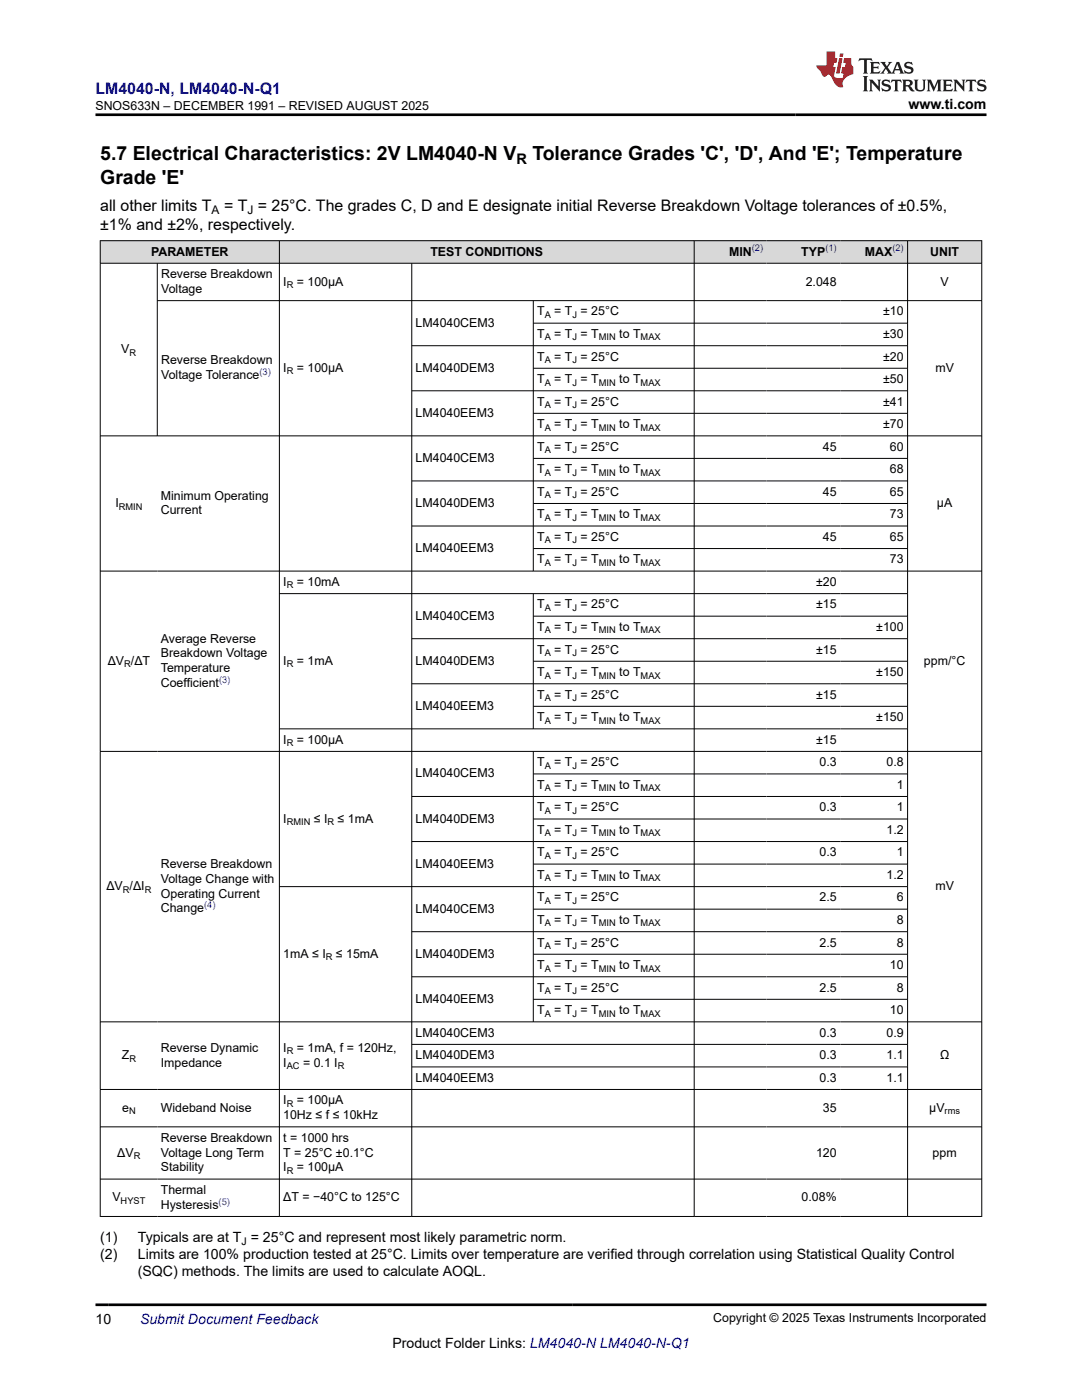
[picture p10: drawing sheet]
<svg xmlns="http://www.w3.org/2000/svg" width="216mm" height="279mm" viewBox="0 0 216 279" stroke-linecap="round" stroke-linejoin="round" font-family="sans-serif">
<defs><g id="words">
<g font-size="3.9">
<text x="20" y="32">5.7 Electrical Characteristics: 2V LM4040-N V</text>
<text x="106.2" y="32">Tolerance Grades 'C', 'D', And 'E'; Temperature</text>
<text x="20" y="36.7">Grade 'E'</text>
</g>
<text font-size="3.2" fill="#00f" x="19.1" y="18.7">LM4040-N, LM4040-N-Q1</text>
<g font-size="3.2">
<text x="20" y="42.1">all other limits T</text>
<text x="20" y="45.9">±1% and ±2%, respectively.</text>
<text x="44.7" y="42.1">= T = 25°C. The grades C, D and E designate initial Reverse Breakdown Voltage tolerances of ±0.5%,</text>
</g>
<text font-size="2.9" x="103" y="32.8">R</text>
<g font-size="2.8">
<text x="181.3" y="21.8">www.ti.com</text>
<text x="20" y="251.3">(2)</text>
<text x="20" y="247.9">(1)</text>
<text x="27.5" y="247.9">Typicals are at T = 25°C and represent most likely parametric norm.</text>
<text x="27.5" y="251.3">Limits are 100% production tested at 25°C. Limits over temperature are verified through correlation using Statistical Quality Control</text>
<text x="27.5" y="254.7">(SQC) methods. The limits are used to calculate AOQL.</text>
<text x="19.1" y="264.2">10</text>
<text x="78.3" y="269">Product Folder Links: LM4040-N LM4040-N-Q1</text>
</g>
<text font-size="2.8" fill="#00f" x="27.9" y="264.2">Submit Document Feedback</text>
<g font-size="2.5">
<text x="19.1" y="21.9">SNOS633N – DECEMBER 1991 – REVISED AUGUST 2025</text>
<text x="30.1" y="51">PARAMETER</text>
<text x="85.9" y="51">TEST CONDITIONS</text>
<text x="145.5" y="51">MIN</text>
<text x="159.9" y="51">TYP</text>
<text x="172.6" y="51">MAX</text>
<text x="185.6" y="51">UNIT</text>
<text x="32.2" y="55.5">Reverse Breakdown</text>
<text x="32.2" y="58.5">Voltage</text>
<text x="56.5" y="57">I</text>
<text x="59.2" y="57">= 100μA</text>
<text x="160.8" y="57">2.048</text>
<text x="187.7" y="57">V</text>
<text x="82.9" y="65.2">LM4040CEM3</text>
<text x="107.2" y="63">T</text>
<text x="110.6" y="63">= T = 25°C</text>
<text x="176.2" y="63">±10</text>
<text x="24.2" y="70.5">V</text>
<text x="107.2" y="67.5">T</text>
<text x="107.2" y="72">T</text>
<text x="110.6" y="67.5">= T = T</text>
<text x="110.6" y="72">= T = 25°C</text>
<text x="123.6" y="67.5">to T</text>
<text x="176.2" y="67.5">±30</text>
<text x="176.2" y="72">±20</text>
<text x="32.2" y="72.7">Reverse Breakdown</text>
<text x="32.2" y="75.7">Voltage Tolerance</text>
<text x="56.5" y="74.2">I</text>
<text x="59.2" y="74.2">= 100μA</text>
<text x="82.9" y="74.2">LM4040DEM3</text>
<text x="107.2" y="76.5">T</text>
<text x="110.6" y="76.5">= T = T</text>
<text x="123.6" y="76.5">to T</text>
<text x="176.2" y="76.5">±50</text>
<text x="186.6" y="74.2">mV</text>
<text x="82.9" y="83.2">LM4040EEM3</text>
<text x="107.2" y="81">T</text>
<text x="110.6" y="81">= T = 25°C</text>
<text x="176.2" y="81">±41</text>
<text x="107.2" y="85.4">T</text>
<text x="107.2" y="89.9">T</text>
<text x="110.6" y="85.4">= T = T</text>
<text x="110.6" y="89.9">= T = 25°C</text>
<text x="123.6" y="85.4">to T</text>
<text x="164.2" y="89.9">45</text>
<text x="176.2" y="85.4">±70</text>
<text x="177.6" y="89.9">60</text>
<text x="82.9" y="92.2">LM4040CEM3</text>
<text x="107.2" y="94.4">T</text>
<text x="110.6" y="94.4">= T = T</text>
<text x="123.6" y="94.4">to T</text>
<text x="177.6" y="94.4">68</text>
<text x="23" y="101.2">I</text>
<text x="32.1" y="99.7">Minimum Operating</text>
<text x="82.9" y="101.2">LM4040DEM3</text>
<text x="107.2" y="98.9">T</text>
<text x="110.6" y="98.9">= T = 25°C</text>
<text x="164.2" y="98.9">45</text>
<text x="177.6" y="98.9">65</text>
<text x="187" y="101.2">μA</text>
<text x="32.1" y="102.7">Current</text>
<text x="107.2" y="103.4">T</text>
<text x="107.2" y="107.9">T</text>
<text x="110.6" y="103.4">= T = T</text>
<text x="110.6" y="107.9">= T = 25°C</text>
<text x="123.6" y="103.4">to T</text>
<text x="164.2" y="107.9">45</text>
<text x="177.6" y="103.4">73</text>
<text x="177.6" y="107.9">65</text>
<text x="82.9" y="110.2">LM4040EEM3</text>
<text x="107.2" y="112.4">T</text>
<text x="110.6" y="112.4">= T = T</text>
<text x="123.6" y="112.4">to T</text>
<text x="177.6" y="112.4">73</text>
<text x="56.5" y="116.9">I</text>
<text x="59.2" y="116.9">= 10mA</text>
<text x="162.9" y="116.9">±20</text>
<text x="82.9" y="123.7">LM4040CEM3</text>
<text x="107.2" y="121.4">T</text>
<text x="107.2" y="125.9">T</text>
<text x="110.6" y="121.4">= T = 25°C</text>
<text x="110.6" y="125.9">= T = T</text>
<text x="123.6" y="125.9">to T</text>
<text x="162.9" y="121.4">±15</text>
<text x="174.9" y="125.9">±100</text>
<text x="32.1" y="128.2">Average Reverse</text>
<text x="32.1" y="131.2">Breakdown Voltage</text>
<text x="107.2" y="130.4">T</text>
<text x="110.6" y="130.4">= T = 25°C</text>
<text x="162.9" y="130.4">±15</text>
<text x="21.5" y="132.7">ΔV /ΔT</text>
<text x="32.1" y="134.2">Temperature</text>
<text x="32.1" y="137.1">Coefficient</text>
<text x="56.5" y="132.7">I</text>
<text x="59.2" y="132.7">= 1mA</text>
<text x="82.9" y="132.7">LM4040DEM3</text>
<text x="107.2" y="134.9">T</text>
<text x="110.6" y="134.9">= T = T</text>
<text x="123.6" y="134.9">to T</text>
<text x="174.9" y="134.9">±150</text>
<text x="184.4" y="132.7">ppm/°C</text>
<text x="82.9" y="141.7">LM4040EEM3</text>
<text x="107.2" y="139.4">T</text>
<text x="107.2" y="143.9">T</text>
<text x="110.6" y="139.4">= T = 25°C</text>
<text x="110.6" y="143.9">= T = T</text>
<text x="123.6" y="143.9">to T</text>
<text x="162.9" y="139.4">±15</text>
<text x="174.9" y="143.9">±150</text>
<text x="56.5" y="148.4">I</text>
<text x="59.2" y="148.4">= 100μA</text>
<text x="162.9" y="148.4">±15</text>
<text x="82.9" y="155.2">LM4040CEM3</text>
<text x="107.2" y="152.9">T</text>
<text x="110.6" y="152.9">= T = 25°C</text>
<text x="163.5" y="152.9">0.3</text>
<text x="176.9" y="152.9">0.8</text>
<text x="107.2" y="157.4">T</text>
<text x="107.2" y="161.9">T</text>
<text x="110.6" y="157.4">= T = T</text>
<text x="110.6" y="161.9">= T = 25°C</text>
<text x="123.6" y="157.4">to T</text>
<text x="163.5" y="161.9">0.3</text>
<text x="179" y="157.4">1</text>
<text x="179" y="161.9">1</text>
<text x="56.5" y="164.2">I</text>
<text x="62.6" y="164.2">≤ I</text>
<text x="67.4" y="164.2">≤ 1mA</text>
<text x="82.9" y="164.2">LM4040DEM3</text>
<text x="107.2" y="166.4">T</text>
<text x="110.6" y="166.4">= T = T</text>
<text x="123.6" y="166.4">to T</text>
<text x="176.9" y="166.4">1.2</text>
<text x="32.1" y="173.2">Reverse Breakdown</text>
<text x="82.9" y="173.2">LM4040EEM3</text>
<text x="107.2" y="170.9">T</text>
<text x="110.6" y="170.9">= T = 25°C</text>
<text x="163.5" y="170.9">0.3</text>
<text x="179" y="170.9">1</text>
<text x="21.2" y="177.7">ΔV /ΔI</text>
<text x="32.1" y="176.2">Voltage Change with</text>
<text x="32.1" y="179.1">Operating Current</text>
<text x="107.2" y="175.4">T</text>
<text x="107.2" y="179.9">T</text>
<text x="110.6" y="175.4">= T = T</text>
<text x="110.6" y="179.9">= T = 25°C</text>
<text x="123.6" y="175.4">to T</text>
<text x="163.5" y="179.9">2.5</text>
<text x="176.9" y="175.4">1.2</text>
<text x="179" y="179.9">6</text>
<text x="186.6" y="177.7">mV</text>
<text x="32.1" y="182.1">Change</text>
<text x="82.9" y="182.2">LM4040CEM3</text>
<text x="107.2" y="184.4">T</text>
<text x="110.6" y="184.4">= T = T</text>
<text x="123.6" y="184.4">to T</text>
<text x="179" y="184.4">8</text>
<text x="56.5" y="191.1">1mA ≤ I</text>
<text x="67" y="191.1">≤ 15mA</text>
<text x="82.9" y="191.1">LM4040DEM3</text>
<text x="107.2" y="188.9">T</text>
<text x="110.6" y="188.9">= T = 25°C</text>
<text x="163.5" y="188.9">2.5</text>
<text x="179" y="188.9">8</text>
<text x="107.2" y="193.4">T</text>
<text x="107.2" y="197.9">T</text>
<text x="110.6" y="193.4">= T = T</text>
<text x="110.6" y="197.9">= T = 25°C</text>
<text x="123.6" y="193.4">to T</text>
<text x="163.5" y="197.9">2.5</text>
<text x="177.6" y="193.4">10</text>
<text x="179" y="197.9">8</text>
<text x="82.9" y="200.1">LM4040EEM3</text>
<text x="107.2" y="202.4">T</text>
<text x="110.6" y="202.4">= T = T</text>
<text x="123.6" y="202.4">to T</text>
<text x="177.6" y="202.4">10</text>
<text x="32.1" y="209.9">Reverse Dynamic</text>
<text x="56.5" y="209.9">I</text>
<text x="59.2" y="209.9">= 1mA, f = 120Hz,</text>
<text x="82.9" y="206.9">LM4040CEM3</text>
<text x="163.5" y="206.9">0.3</text>
<text x="176.9" y="206.9">0.9</text>
<text x="24.3" y="211.4">Z</text>
<text x="32.1" y="212.9">Impedance</text>
<text x="56.5" y="212.9">I</text>
<text x="60.5" y="212.9">= 0.1 I</text>
<text x="82.9" y="211.4">LM4040DEM3</text>
<text x="82.9" y="215.9">LM4040EEM3</text>
<text x="163.5" y="211.4">0.3</text>
<text x="163.5" y="215.9">0.3</text>
<text x="176.9" y="211.4">1.1</text>
<text x="176.9" y="215.9">1.1</text>
<text x="187.6" y="211.4">Ω</text>
<text x="24.4" y="221.9">e</text>
<text x="32.1" y="221.9">Wideband Noise</text>
<text x="56.5" y="220.4">I</text>
<text x="59.2" y="220.4">= 100μA</text>
<text x="164.2" y="221.9">35</text>
<text x="185.4" y="221.9">μV</text>
<text x="32.1" y="227.8">Reverse Breakdown</text>
<text x="56.5" y="223.3">10Hz ≤ f ≤ 10kHz</text>
<text x="56.5" y="227.8">t = 1000 hrs</text>
<text x="23.4" y="230.8">ΔV</text>
<text x="32.1" y="230.8">Voltage Long Term</text>
<text x="32.1" y="233.8">Stability</text>
<text x="56.5" y="230.8">T = 25°C ±0.1°C</text>
<text x="56.5" y="233.8">I</text>
<text x="59.2" y="233.8">= 100μA</text>
<text x="162.8" y="230.8">120</text>
<text x="186.1" y="230.8">ppm</text>
<text x="22.4" y="239.8">V</text>
<text x="32.1" y="238.3">Thermal</text>
<text x="56.5" y="239.8">ΔT = −40°C to 125°C</text>
<text x="160" y="239.8">0.08%</text>
<text x="32.1" y="241.2">Hysteresis</text>
<text x="142.3" y="263.9">Copyright © 2025 Texas Instruments Incorporated</text>
</g>
<g font-size="2.4">
<text x="42.2" y="42.8">A</text>
<text x="49.4" y="42.8">J</text>
</g>
<text font-size="2.1" x="48.2" y="248.5">J</text>
<g font-size="1.9" fill="#00f">
<text x="150" y="50.2">(2)</text>
<text x="164.7" y="50.2">(1)</text>
<text x="178.1" y="50.2">(2)</text>
<text x="51.8" y="74.9">(3)</text>
<text x="43.7" y="136.3">(3)</text>
<text x="40.7" y="181.3">(4)</text>
<text x="43.6" y="240.4">(5)</text>
</g>
<g font-size="1.9">
<text x="57.2" y="57.5">R</text>
<text x="108.7" y="63.5">A</text>
<text x="114.2" y="63.5">J</text>
<text x="25.8" y="71">R</text>
<text x="108.7" y="68">A</text>
<text x="114.2" y="68">J</text>
<text x="119.5" y="68">MIN</text>
<text x="127.8" y="68">MAX</text>
<text x="57.2" y="74.7">R</text>
<text x="108.7" y="72.4">A</text>
<text x="108.7" y="76.9">A</text>
<text x="114.2" y="72.4">J</text>
<text x="114.2" y="76.9">J</text>
<text x="119.5" y="76.9">MIN</text>
<text x="127.8" y="76.9">MAX</text>
<text x="108.7" y="81.4">A</text>
<text x="114.2" y="81.4">J</text>
<text x="108.7" y="85.9">A</text>
<text x="114.2" y="85.9">J</text>
<text x="119.5" y="85.9">MIN</text>
<text x="127.8" y="85.9">MAX</text>
<text x="108.7" y="90.4">A</text>
<text x="108.7" y="94.9">A</text>
<text x="114.2" y="90.4">J</text>
<text x="114.2" y="94.9">J</text>
<text x="119.5" y="94.9">MIN</text>
<text x="127.8" y="94.9">MAX</text>
<text x="23.7" y="101.7">RMIN</text>
<text x="108.7" y="99.4">A</text>
<text x="114.2" y="99.4">J</text>
<text x="108.7" y="103.9">A</text>
<text x="114.2" y="103.9">J</text>
<text x="119.5" y="103.9">MIN</text>
<text x="127.8" y="103.9">MAX</text>
<text x="108.7" y="108.4">A</text>
<text x="108.7" y="112.9">A</text>
<text x="114.2" y="108.4">J</text>
<text x="114.2" y="112.9">J</text>
<text x="119.5" y="112.9">MIN</text>
<text x="127.8" y="112.9">MAX</text>
<text x="57.2" y="117.4">R</text>
<text x="108.7" y="121.9">A</text>
<text x="114.2" y="121.9">J</text>
<text x="108.7" y="126.4">A</text>
<text x="108.7" y="130.9">A</text>
<text x="114.2" y="126.4">J</text>
<text x="114.2" y="130.9">J</text>
<text x="119.5" y="126.4">MIN</text>
<text x="127.8" y="126.4">MAX</text>
<text x="24.8" y="133.2">R</text>
<text x="57.2" y="133.2">R</text>
<text x="108.7" y="135.4">A</text>
<text x="114.2" y="135.4">J</text>
<text x="119.5" y="135.4">MIN</text>
<text x="127.8" y="135.4">MAX</text>
<text x="108.7" y="139.9">A</text>
<text x="114.2" y="139.9">J</text>
<text x="57.2" y="148.9">R</text>
<text x="108.7" y="144.4">A</text>
<text x="114.2" y="144.4">J</text>
<text x="119.5" y="144.4">MIN</text>
<text x="127.8" y="144.4">MAX</text>
<text x="108.7" y="153.4">A</text>
<text x="114.2" y="153.4">J</text>
<text x="108.7" y="157.9">A</text>
<text x="114.2" y="157.9">J</text>
<text x="119.5" y="157.9">MIN</text>
<text x="127.8" y="157.9">MAX</text>
<text x="57.2" y="164.7">RMIN</text>
<text x="65.3" y="164.7">R</text>
<text x="108.7" y="162.4">A</text>
<text x="108.7" y="166.9">A</text>
<text x="114.2" y="162.4">J</text>
<text x="114.2" y="166.9">J</text>
<text x="119.5" y="166.9">MIN</text>
<text x="127.8" y="166.9">MAX</text>
<text x="108.7" y="171.4">A</text>
<text x="114.2" y="171.4">J</text>
<text x="24.5" y="178.1">R</text>
<text x="28.9" y="178.1">R</text>
<text x="108.7" y="175.9">A</text>
<text x="114.2" y="175.9">J</text>
<text x="119.5" y="175.9">MIN</text>
<text x="127.8" y="175.9">MAX</text>
<text x="108.7" y="180.4">A</text>
<text x="108.7" y="184.9">A</text>
<text x="114.2" y="180.4">J</text>
<text x="114.2" y="184.9">J</text>
<text x="119.5" y="184.9">MIN</text>
<text x="127.8" y="184.9">MAX</text>
<text x="65" y="191.6">R</text>
<text x="108.7" y="189.4">A</text>
<text x="114.2" y="189.4">J</text>
<text x="108.7" y="193.9">A</text>
<text x="114.2" y="193.9">J</text>
<text x="119.5" y="193.9">MIN</text>
<text x="127.8" y="193.9">MAX</text>
<text x="108.7" y="198.4">A</text>
<text x="108.7" y="202.9">A</text>
<text x="114.2" y="198.4">J</text>
<text x="114.2" y="202.9">J</text>
<text x="119.5" y="202.9">MIN</text>
<text x="127.8" y="202.9">MAX</text>
<text x="25.8" y="211.9">R</text>
<text x="57.2" y="210.4">R</text>
<text x="57.2" y="213.4">AC</text>
<text x="67.4" y="213.4">R</text>
<text x="57.2" y="220.9">R</text>
<text x="25.7" y="222.4">N</text>
<text x="188.5" y="222.4">rms</text>
<text x="26.7" y="231.3">R</text>
<text x="57.2" y="234.3">R</text>
<text x="24.1" y="240.2">HYST</text>
</g>
</g></defs>
<g fill="#d8d8d8">
<path d="M20 48h175.9v4.5h-175.9z" fill-rule="evenodd"/>
<path d="M20.1 48.1h35.6v4.4h-35.6z" fill-rule="evenodd"/>
<path d="M55.8 48.1h82.7v4.4h-82.7z" fill-rule="evenodd"/>
<path d="M138.6 48.1h14.4v4.4h-14.4z" fill-rule="evenodd"/>
<path d="M153 48.1h14.7v4.4h-14.7z" fill-rule="evenodd"/>
<path d="M167.7 48.1h13.3v4.4h-13.3z" fill-rule="evenodd"/>
<path d="M181.2 48.1h14.6v4.4h-14.6z" fill-rule="evenodd"/>
</g>
<g fill="none" stroke="#000" stroke-width=".2">
<path d="M19.9 48h176.1M19.9 52.5h176.1M20 48v194.8M31.4 52.5v34.5M31.4 60h164.6M55.7 48v194.8M82.2 52.5v190.3M106.4 60v54M138.5 48v194.8M181.1 48v194.8M195.9 48v194.8M82.2 69h99"/>
<path d="M82.2 78h99M106.4 64.5h74.8M106.4 73.5h74.8M19.9 87h176.1M82.2 96h99M106.4 82.5h74.8M106.4 91.5h74.8M19.9 114h176.1M55.7 118.5h125.5M82.2 105h99M106.4 118.5v27M106.4 100.5h74.8"/>
<path d="M106.4 109.5h74.8M82.2 127.5h99M82.2 136.5h99M106.4 123h74.8M106.4 132h74.8M19.9 150h176.1M82.2 159h99M106.4 150v54M106.4 141h74.8M106.4 154.5h74.8M181.2 145.5h-125.5M55.7 176.9h125.5"/>
<path d="M82.2 167.9h99M106.4 163.5h74.8M106.4 172.4h74.8M106.4 181.4h74.8M106.4 190.4h74.8M106.4 199.4h74.8M181.2 185.9h-99M181.2 194.9h-99M19.9 203.9h176.1M19.9 217.4h176.1M82.2 208.4h99M82.2 212.9h99"/>
<path d="M19.9 224.9h176.1M19.9 235.3h176.1M19.9 242.8h176.1"/>
</g>
<path d="M171.5 11.6l-.2 .6 .5-.2h.6v.1v2.2l-.2 .4h1l-.2-.4v-2.2v-.1h.5l.6 .2-.2-.6zM173.6 12.4l.2 .3v1.6l-.2 .4h1.9l.1-.6a1.08 1.08 0 0 1-1.3 .2v-.7h.6l.4 .2v-.7l-.4 .2h-.6v-.5l.2-.2a1 1 0 0 1 1 .3l-.1-.5zM175.7 12.4l.9 1.1-1 1.2h.9l-.2-.2 .5-.8 .4 .8-.2 .2h1.6l-.2-.2 .2-.5h.9l.1 .5-.1 .2h.9l-.2-.4-.8-1.9h-.5l-.9 2.1-.9-1.1 .9-1h-.8l.2 .2-.4 .6-.4-.6 .2-.2zM179 12.8l.4 1h-.7zM180.7 12.5a.65 .65 0 0 0-.2 .7 .65 .65 0 0 0 .6 .5l.6 .1 .1 .3a.79 .79 0 0 1-.7 .4 .79 .79 0 0 1-.7-.5l.1 .7 .2-.1a.93 .93 0 0 0 1.1 0 .93 .93 0 0 0 .4-.9 1.46 1.46 0 0 0-1.2-.6l-.1-.3a1.09 1.09 0 0 1 1.2 .2l-.2-.6-.1 .1-.5-.2zM172.2 15.2l.2 .4v2.2l-.2 .4h1l-.2-.4v-2.2l.2-.4zM173.4 15.9l.2 .4v1.5l-.2 .4h.8l-.3-.4 .1-1.3 1.6 1.8v-2l.2-.4h-.7l.1 .2 .1 1.1-1.2-1.3zM176.2 16a.65 .65 0 0 0-.2 .8 .65 .65 0 0 0 .6 .4l.6 .2 .1 .2a.79 .79 0 0 1-.7 .4 .79 .79 0 0 1-.7-.5l.1 .7 .2-.1a.93 .93 0 0 0 1.1 .1 .93 .93 0 0 0 .4-1 1.46 1.46 0 0 0-1.2-.5l-.1-.4a1.09 1.09 0 0 1 1.2 .2l-.1-.6-.2 .1-.5-.1zM177.9 15.9l-.1 .6a.63 .63 0 0 1 .8-.3v1.6l-.3 .4h1l-.2-.4v-1.6a.66 .66 0 0 1 .8 .3l-.1-.6zM180 15.9l.2 .4v1.5l-.2 .4h1l-.2-.2-.1-.7h.5l.1 .2a.79 .79 0 0 0 1.2 .6l-1-.9a.61 .61 0 0 0 .6-.6 .61 .61 0 0 0-.5-.7zM180.8 16.2h.1a.47 .47 0 0 1 .5 .1 .47 .47 0 0 1 .1 .5l-.1 .1-.7 .1zM182.3 15.9l.2 .2a2.27 2.27 0 0 0 .4 2 1.04 1.04 0 0 0 1.7-.7v-1.3l.2-.2h-.8l.2 .4v1.1a.6 .6 0 0 1-.6 .6 .6 .6 0 0 1-.6-.6v-1.1l.3-.4zM184.9 15.9l.2 .4v1.5l-.2 .4h.8l-.3-.4v-1.4l.9 1.9 .9-1.9v1.4l-.3 .4h1l-.2-.4v-1.5l.2-.4h-.8l-.7 1.5-.6-1.5zM188.1 15.9l.2 .4v1.5l-.2 .4h1.9l.1-.6a1.09 1.09 0 0 1-1.3 .2v-.7h.6l.4 .2v-.6l-.4 .2h-.6v-.6l.2-.1a1.01 1.01 0 0 1 1 .3l-.1-.6zM190.2 15.9l.3 .4v1.5l-.3 .4h.8l-.2-.4v-1.3l1.6 1.8v-2l.2-.4h-.7l.2 .2v1.1l-1.2-1.3zM192.8 15.9l-.1 .6a.63 .63 0 0 1 .8-.3v1.6l-.3 .4h1l-.2-.4v-1.6a.66 .66 0 0 1 .8 .3l-.1-.6zM195.2 16a.65 .65 0 0 0-.2 .8 .65 .65 0 0 0 .6 .4l.6 .2 .2 .2a.79 .79 0 0 1-.7 .4 .79 .79 0 0 1-.7-.5l.1 .7 .2-.1a.93 .93 0 0 0 1 .1 .93 .93 0 0 0 .5-1 1.46 1.46 0 0 0-1.3-.5v-.4a1.09 1.09 0 0 1 1.2 .2l-.2-.6-.2 .1-.5-.1z" fill="#231f20"/>
<path d="M164.9 10.3v2.7h-2l.1 .4 .8 1a.95 .95 0 0 0 1 .9 .59 .59 0 0 1 .5-.4 .59 .59 0 0 1 .5 .3l.4 .8a1.59 1.59 0 0 0 2.1 1.4 1.61 1.61 0 0 1 1-2.3l1-.3-.1-1.5a1.59 1.59 0 0 1-.3-1.7h-1.5l-.2 .9h.6l-.2 .9h-.5l-.2 .9v.3l.4 .1-.1 .9h-.7a.73 .73 0 0 1-1-.7l.3-1.5h-.5l.1-.9h.5l.2-.9h-.5v-1.3zM167.4 11.6l-.6 3.1h.7l.6-3.1zM167.6 10.7l-.1 .6h.7l.1-.6z" fill="#ed1c24"/>
<path d="M19.1 22.9h177.8M19.1 260.4h177.8" fill="none" stroke="#000" stroke-width=".53"/>
<use href="#words"/>
</svg>
